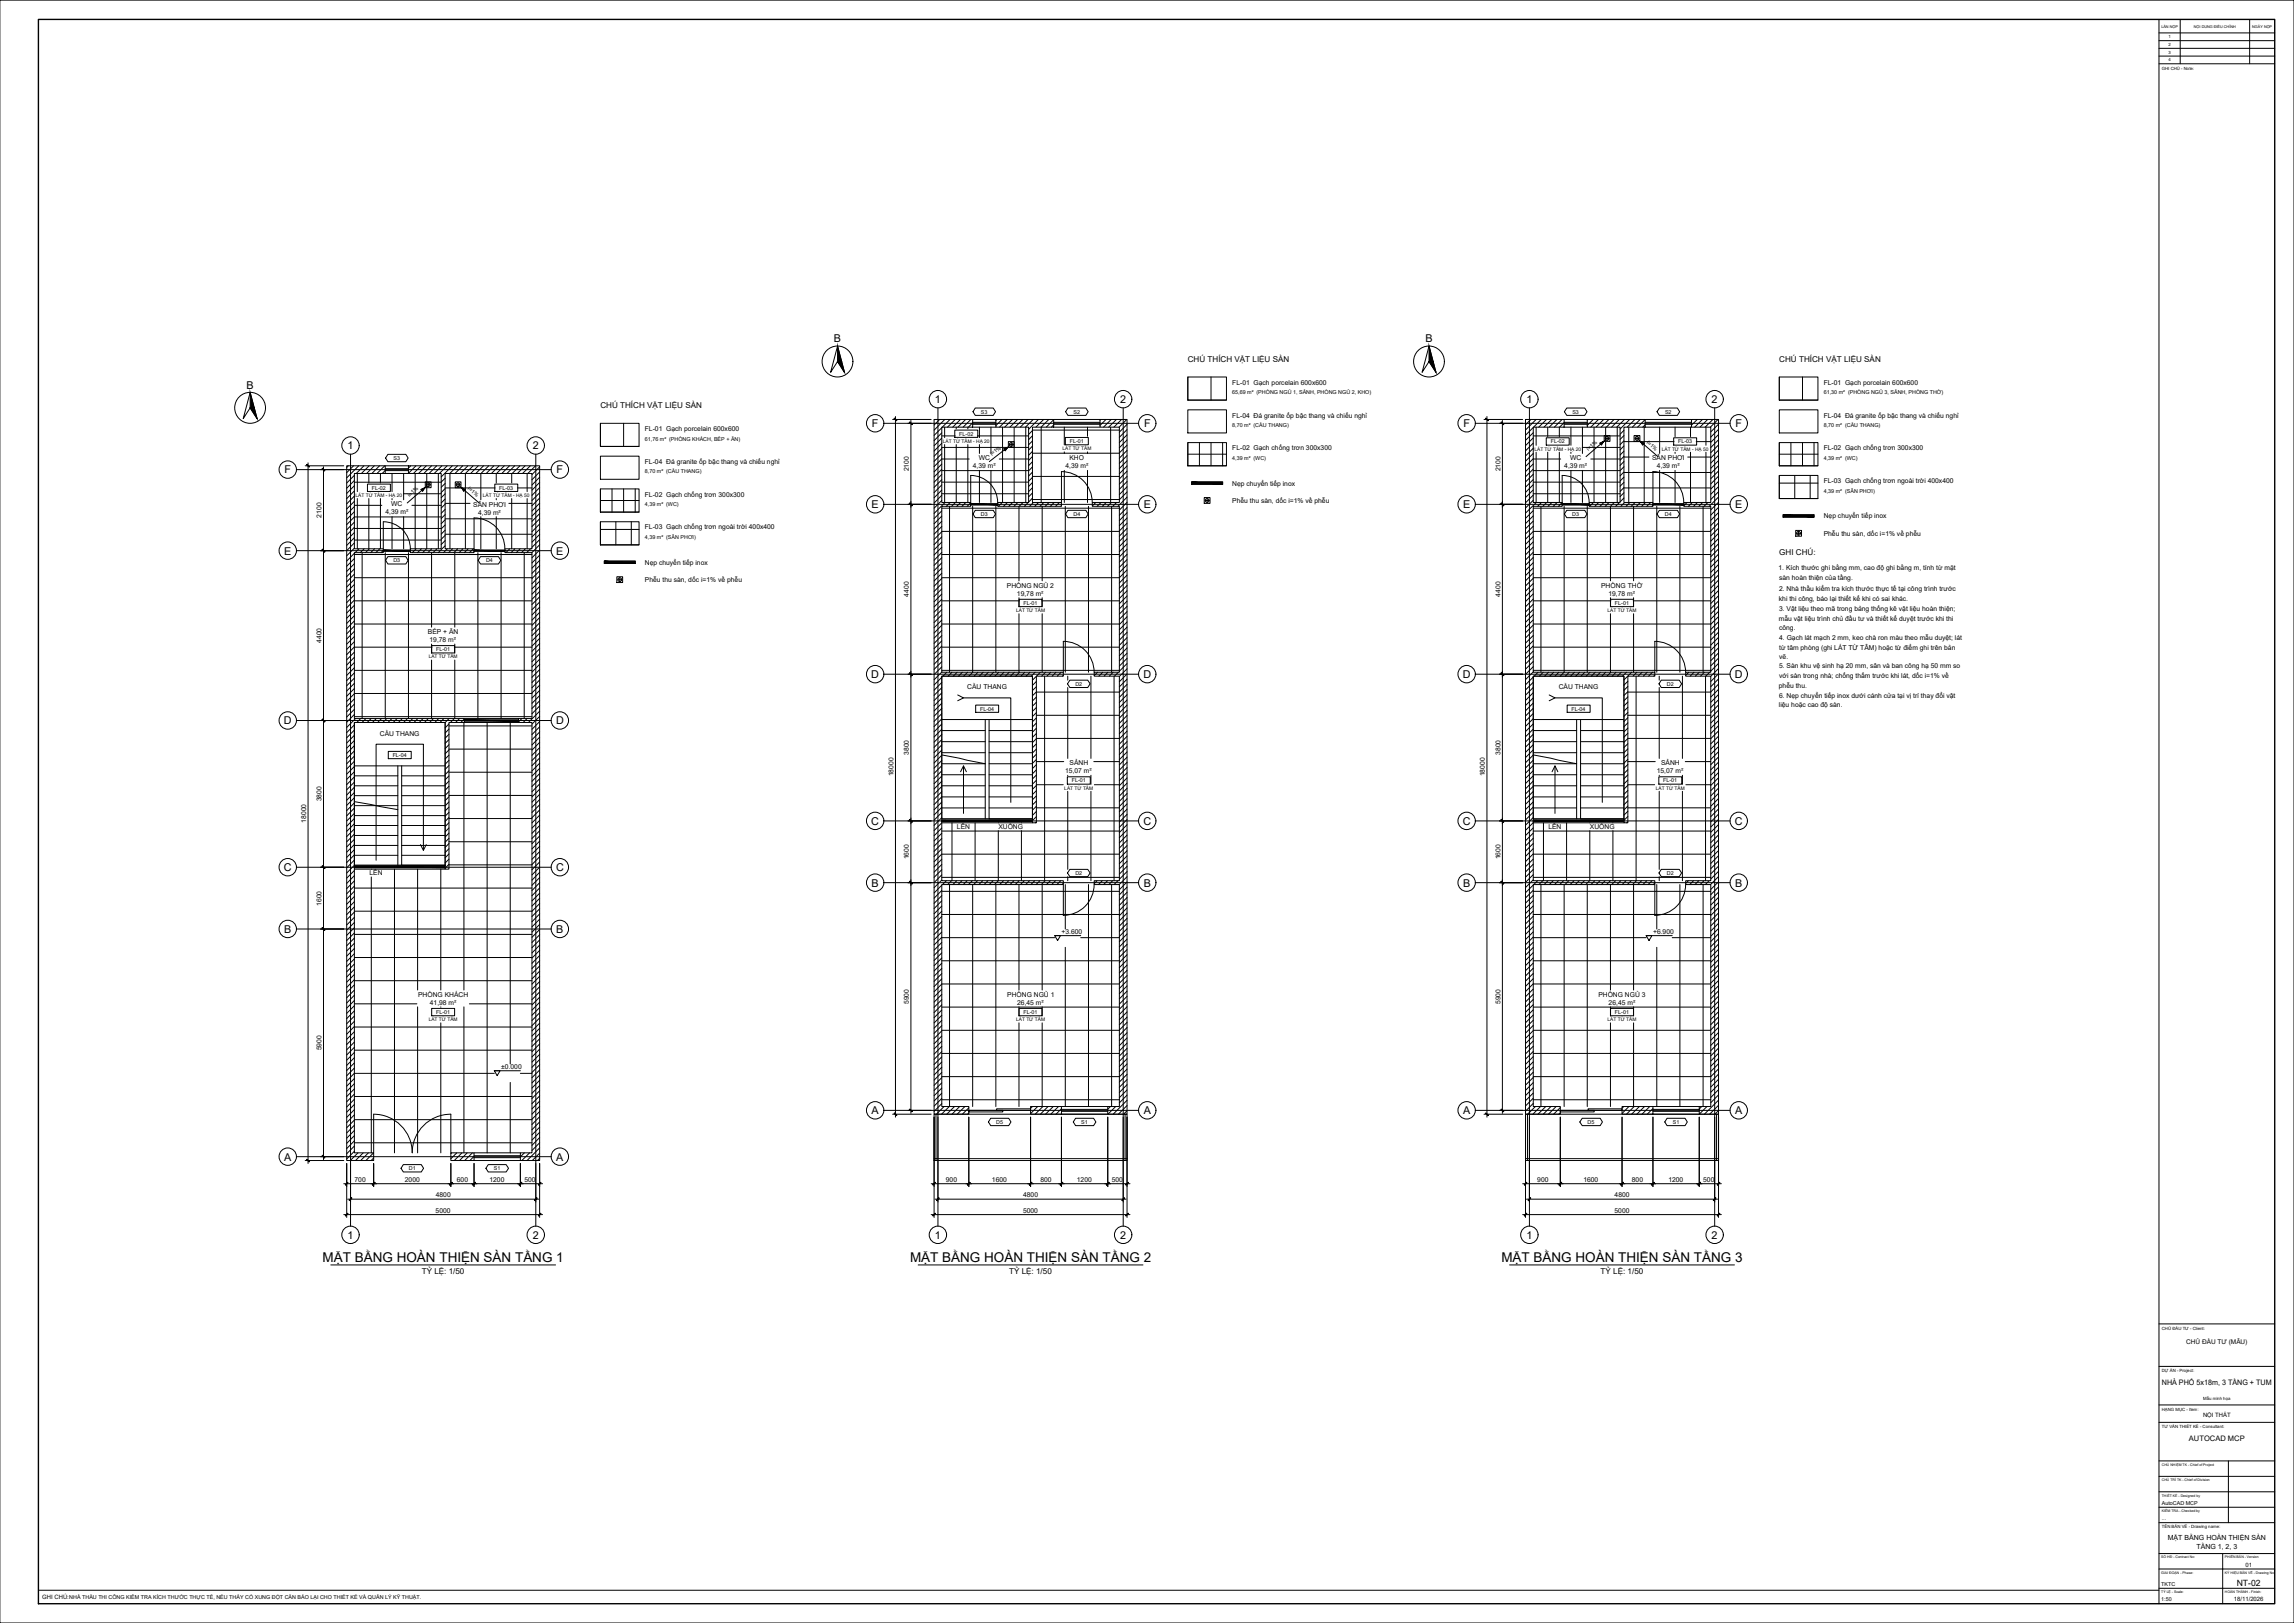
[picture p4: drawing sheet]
<svg xmlns="http://www.w3.org/2000/svg" width="1189mm" height="841mm" viewBox="0 0 1189 841" stroke-linecap="round" stroke-linejoin="round" font-family="sans-serif">
<defs><g id="words">
<g font-size="7">
<text x="167" y="654">MẶT BẰNG HOÀN THIỆN SÀN TẦNG 1</text>
<text x="472" y="654">MẶT BẰNG HOÀN THIỆN SÀN TẦNG 2</text>
<text x="778" y="654">MẶT BẰNG HOÀN THIỆN SÀN TẦNG 3</text>
</g>
<g font-size="5.6">
<text x="432" y="177">B</text>
<text x="739" y="177">B</text>
<text x="128" y="201">B</text>
<text x="485" y="209">1</text>
<text x="581" y="209">2</text>
<text x="791" y="209">1</text>
<text x="887" y="209">2</text>
<text x="452" y="221">F</text>
<text x="593" y="221">F</text>
<text x="758" y="221">F</text>
<text x="899" y="221">F</text>
<text x="180" y="233">1</text>
<text x="276" y="233">2</text>
<text x="147" y="245">F</text>
<text x="288" y="245">F</text>
<text x="452" y="263">E</text>
<text x="593" y="263">E</text>
<text x="758" y="263">E</text>
<text x="899" y="263">E</text>
<text x="147" y="287">E</text>
<text x="288" y="287">E</text>
<text x="452" y="351">D</text>
<text x="593" y="351">D</text>
<text x="758" y="351">D</text>
<text x="899" y="351">D</text>
<text x="147" y="375">D</text>
<text x="288" y="375">D</text>
<text x="452" y="427">C</text>
<text x="593" y="427">C</text>
<text x="758" y="427">C</text>
<text x="899" y="427">C</text>
<text x="147" y="451">C</text>
<text x="288" y="451">C</text>
<text x="452" y="459">B</text>
<text x="593" y="459">B</text>
<text x="758" y="459">B</text>
<text x="899" y="459">B</text>
<text x="147" y="483">B</text>
<text x="288" y="483">B</text>
<text x="452" y="577">A</text>
<text x="593" y="577">A</text>
<text x="758" y="577">A</text>
<text x="899" y="577">A</text>
<text x="147" y="601">A</text>
<text x="288" y="601">A</text>
<text x="180" y="642">1</text>
<text x="276" y="642">2</text>
<text x="485" y="642">1</text>
<text x="581" y="642">2</text>
<text x="791" y="642">1</text>
<text x="887" y="642">2</text>
</g>
<text font-size="4.5" x="1159" y="822">NT-02</text>
<g font-size="4.2">
<text x="616" y="187">CHÚ THÍCH VẬT LIỆU SÀN</text>
<text x="922" y="187">CHÚ THÍCH VẬT LIỆU SÀN</text>
<text x="311" y="211">CHÚ THÍCH VẬT LIỆU SÀN</text>
<text x="922" y="287">GHI CHÚ:</text>
<text x="219" y="660">TỶ LỆ: 1/50</text>
<text x="523" y="660">TỶ LỆ: 1/50</text>
<text x="830" y="660">TỶ LỆ: 1/50</text>
</g>
<g font-size="3.9">
<text x="1120" y="718">NHÀ PHỐ 5x18m, 3 TẦNG + TUM</text>
<text x="1134" y="747">AUTOCAD MCP</text>
</g>
<g font-size="3.6">
<text x="1123" y="798">MẶT BẰNG HOÀN THIỆN SÀN</text>
<text x="1138" y="802">TẦNG 1, 2, 3</text>
</g>
<g font-size="3.5">
<text x="639" y="199">FL-01 Gạch porcelain 600x600</text>
<text x="945" y="199">FL-01 Gạch porcelain 600x600</text>
<text x="639" y="216">FL-04 Đá granite ốp bậc thang và chiếu nghỉ</text>
<text x="945" y="216">FL-04 Đá granite ốp bậc thang và chiếu nghỉ</text>
<text x="334" y="223">FL-01 Gạch porcelain 600x600</text>
<text x="639" y="233">FL-02 Gạch chống trơn 300x300</text>
<text x="945" y="233">FL-02 Gạch chống trơn 300x300</text>
<text x="507" y="238">WC</text>
<text x="554" y="238">KHO</text>
<text x="814" y="238">WC</text>
<text x="856" y="239">SÂN PHƠI</text>
<text x="334" y="240">FL-04 Đá granite ốp bậc thang và chiếu nghỉ</text>
<text x="471" y="244" transform="rotate(-90 471 244)">2100</text>
<text x="504" y="242">4,39 m²</text>
<text x="552" y="242">4,39 m²</text>
<text x="778" y="244" transform="rotate(-90 778 244)">2100</text>
<text x="811" y="242">4,39 m²</text>
<text x="859" y="243">4,39 m²</text>
<text x="639" y="252">Nẹp chuyển tiếp inox</text>
<text x="945" y="250">FL-03 Gạch chống trơn ngoài trời 400x400</text>
<text x="334" y="257">FL-02 Gạch chống trơn 300x300</text>
<text x="203" y="262">WC</text>
<text x="245" y="263">SÂN PHƠI</text>
<text x="639" y="261">Phễu thu sàn, dốc i=1% về phễu</text>
<text x="167" y="268" transform="rotate(-90 167 268)">2100</text>
<text x="200" y="266">4,39 m²</text>
<text x="248" y="267">4,39 m²</text>
<text x="945" y="269">Nẹp chuyển tiếp inox</text>
<text x="334" y="274">FL-03 Gạch chống trơn ngoài trời 400x400</text>
<text x="945" y="278">Phễu thu sàn, dốc i=1% về phễu</text>
<text x="334" y="293">Nẹp chuyển tiếp inox</text>
<text x="922" y="295">1. Kích thước ghi bằng mm, cao độ ghi bằng m, tính từ mặt</text>
<text x="334" y="302">Phễu thu sàn, dốc i=1% về phễu</text>
<text x="522" y="305">PHÒNG NGỦ 2</text>
<text x="830" y="305">PHÒNG THỜ</text>
<text x="922" y="301">sàn hoàn thiện của tầng.</text>
<text x="471" y="309" transform="rotate(-90 471 309)">4400</text>
<text x="527" y="309">19,78 m²</text>
<text x="778" y="309" transform="rotate(-90 778 309)">4400</text>
<text x="834" y="309">19,78 m²</text>
<text x="922" y="311">khi thi công, báo lại thiết kế khi có sai khác.</text>
<text x="922" y="306">2. Nhà thầu kiểm tra kích thước thực tế tại công trình trước</text>
<text x="922" y="317">3. Vật liệu theo mã trong bảng thống kê vật liệu hoàn thiện;</text>
<text x="922" y="322">mẫu vật liệu trình chủ đầu tư và thiết kế duyệt trước khi thi</text>
<text x="222" y="329">BẾP + ĂN</text>
<text x="922" y="326">công.</text>
<text x="167" y="333" transform="rotate(-90 167 333)">4400</text>
<text x="223" y="333">19,78 m²</text>
<text x="922" y="332">4. Gạch lát mạch 2 mm, keo chà ron màu theo mẫu duyệt; lát</text>
<text x="922" y="337">từ tâm phòng (ghi LÁT TỪ TÂM) hoặc từ điểm ghi trên bản</text>
<text x="922" y="341">vẽ.</text>
<text x="922" y="346">5. Sàn khu vệ sinh hạ 20 mm, sân và ban công hạ 50 mm so</text>
<text x="922" y="351">với sàn trong nhà; chống thấm trước khi lát, dốc i=1% về</text>
<text x="501" y="357">CẦU THANG</text>
<text x="808" y="357">CẦU THANG</text>
<text x="922" y="357">phễu thu.</text>
<text x="922" y="362">6. Nẹp chuyển tiếp inox dưới cánh cửa tại vị trí thay đổi vật</text>
<text x="922" y="366">liệu hoặc cao độ sàn.</text>
<text x="197" y="381">CẦU THANG</text>
<text x="471" y="391" transform="rotate(-90 471 391)">3800</text>
<text x="778" y="391" transform="rotate(-90 778 391)">3800</text>
<text x="552" y="401">15,07 m²</text>
<text x="554" y="397">SẢNH</text>
<text x="859" y="401">15,07 m²</text>
<text x="861" y="397">SẢNH</text>
<text x="463" y="402" transform="rotate(-90 463 402)">18000</text>
<text x="770" y="402" transform="rotate(-90 770 402)">18000</text>
<text x="167" y="415" transform="rotate(-90 167 415)">3800</text>
<text x="159" y="426" transform="rotate(-90 159 426)">18000</text>
<text x="496" y="430">LÊN</text>
<text x="517" y="430">XUỐNG</text>
<text x="802" y="430">LÊN</text>
<text x="824" y="430">XUỐNG</text>
<text x="471" y="445" transform="rotate(-90 471 445)">1600</text>
<text x="778" y="445" transform="rotate(-90 778 445)">1600</text>
<text x="192" y="454">LÊN</text>
<text x="167" y="469" transform="rotate(-90 167 469)">1600</text>
<text x="550" y="484">+3.600</text>
<text x="857" y="484">+6.900</text>
<text x="217" y="517">PHÒNG KHÁCH</text>
<text x="223" y="521">41,98 m²</text>
<text x="471" y="520" transform="rotate(-90 471 520)">5900</text>
<text x="522" y="517">PHÒNG NGỦ 1</text>
<text x="527" y="521">26,45 m²</text>
<text x="778" y="520" transform="rotate(-90 778 520)">5900</text>
<text x="828" y="517">PHÒNG NGỦ 3</text>
<text x="834" y="521">26,45 m²</text>
<text x="167" y="544" transform="rotate(-90 167 544)">5900</text>
<text x="260" y="554">±0.000</text>
<text x="184" y="612">700</text>
<text x="210" y="612">2000</text>
<text x="237" y="612">600</text>
<text x="254" y="612">1200</text>
<text x="272" y="612">500</text>
<text x="490" y="612">900</text>
<text x="514" y="612">1600</text>
<text x="539" y="612">800</text>
<text x="558" y="612">1200</text>
<text x="576" y="612">500</text>
<text x="797" y="612">900</text>
<text x="821" y="612">1600</text>
<text x="846" y="612">800</text>
<text x="865" y="612">1200</text>
<text x="883" y="612">500</text>
<text x="226" y="620">4800</text>
<text x="530" y="620">4800</text>
<text x="837" y="620">4800</text>
<text x="226" y="628">5000</text>
<text x="530" y="628">5000</text>
<text x="837" y="628">5000</text>
</g>
<text font-size="3.4" x="1133" y="697">CHỦ ĐẦU TƯ (MẪU)</text>
<g font-size="3.1">
<text x="1142" y="734">NỘI THẤT</text>
<text x="1164" y="812">01</text>
<text x="22" y="829">GHI CHÚ:NHÀ THẦU THI CÔNG KIỂM TRA KÍCH THƯỚC THỰC TẾ, NẾU THẤY CÓ XUNG ĐỘT CẦN BÁO LẠI CHO THIẾT KẾ VÀ QUẢN LÝ KỸ THUẬT.</text>
<text x="1158" y="830">18/11/2026</text>
</g>
<g font-size="2.8">
<text x="639" y="204">65,69 m² (PHÒNG NGỦ 1, SẢNH, PHÒNG NGỦ 2, KHO)</text>
<text x="945" y="204">61,30 m² (PHÒNG NGỦ 3, SẢNH, PHÒNG THỜ)</text>
<text x="508" y="214">S3</text>
<text x="556" y="214">S2</text>
<text x="815" y="214">S3</text>
<text x="863" y="214">S2</text>
<text x="639" y="221">8,70 m² (CẦU THANG)</text>
<text x="945" y="221">8,70 m² (CẦU THANG)</text>
<text x="497" y="226">FL-02</text>
<text x="334" y="228">61,76 m² (PHÒNG KHÁCH, BẾP + ĂN)</text>
<text x="554" y="230">FL-01</text>
<text x="804" y="230">FL-02</text>
<text x="823" y="234" transform="rotate(-41 823 234)">i=1%</text>
<text x="853" y="230" transform="rotate(41 853 230)">i=1%</text>
<text x="870" y="230">FL-03</text>
<text x="204" y="238">S3</text>
<text x="514" y="236" transform="rotate(-38 514 236)">i=1%</text>
<text x="639" y="238">4,39 m² (WC)</text>
<text x="945" y="238">4,39 m² (WC)</text>
<text x="334" y="245">8,70 m² (CẦU THANG)</text>
<text x="193" y="254">FL-02</text>
<text x="212" y="258" transform="rotate(-41 212 258)">i=1%</text>
<text x="242" y="254" transform="rotate(41 242 254)">i=1%</text>
<text x="259" y="254">FL-03</text>
<text x="945" y="255">4,39 m² (SÂN PHƠI)</text>
<text x="334" y="262">4,39 m² (WC)</text>
<text x="508" y="267">D3</text>
<text x="556" y="267">D4</text>
<text x="815" y="267">D3</text>
<text x="863" y="267">D4</text>
<text x="334" y="279">4,39 m² (SÂN PHƠI)</text>
<text x="204" y="291">D3</text>
<text x="252" y="291">D4</text>
<text x="530" y="313">FL-01</text>
<text x="837" y="313">FL-01</text>
<text x="226" y="337">FL-01</text>
<text x="557" y="355">D2</text>
<text x="864" y="355">D2</text>
<text x="508" y="368">FL-04</text>
<text x="814" y="368">FL-04</text>
<text x="204" y="392">FL-04</text>
<text x="555" y="405">FL-01</text>
<text x="862" y="405">FL-01</text>
<text x="557" y="453">D2</text>
<text x="864" y="453">D2</text>
<text x="226" y="525">FL-01</text>
<text x="530" y="525">FL-01</text>
<text x="837" y="525">FL-01</text>
<text x="516" y="582">D5</text>
<text x="560" y="582">S1</text>
<text x="823" y="582">D5</text>
<text x="867" y="582">S1</text>
<text x="212" y="606">D1</text>
<text x="256" y="606">S1</text>
<text x="1120" y="780">AutoCAD MCP</text>
<text x="1120" y="788">...</text>
<text x="1120" y="822">TKTC</text>
<text x="1120" y="830">1:50</text>
</g>
<g font-size="2.5">
<text x="489" y="229">LÁT TỪ TÂM - HẠ 20</text>
<text x="551" y="233">LÁT TỪ TÂM</text>
<text x="795" y="233">LÁT TỪ TÂM - HẠ 20</text>
<text x="861" y="233">LÁT TỪ TÂM - HẠ 50</text>
<text x="184" y="257">LÁT TỪ TÂM - HẠ 20</text>
<text x="250" y="257">LÁT TỪ TÂM - HẠ 50</text>
<text x="527" y="317">LÁT TỪ TÂM</text>
<text x="833" y="317">LÁT TỪ TÂM</text>
<text x="222" y="341">LÁT TỪ TÂM</text>
<text x="552" y="409">LÁT TỪ TÂM</text>
<text x="858" y="409">LÁT TỪ TÂM</text>
<text x="222" y="529">LÁT TỪ TÂM</text>
<text x="527" y="529">LÁT TỪ TÂM</text>
<text x="833" y="529">LÁT TỪ TÂM</text>
</g>
<g font-size="2.2">
<text x="1124" y="20">1</text>
<text x="1124" y="24">2</text>
<text x="1124" y="28">3</text>
<text x="1124" y="32">4</text>
<text x="1120" y="36">GHI CHÚ - Note:</text>
<text x="1120" y="689">CHỦ ĐẦU TƯ - Client:</text>
<text x="1120" y="711">DỰ ÁN - Project:</text>
<text x="1142" y="726">Mẫu minh họa</text>
<text x="1120" y="731">HẠNG MỤC - Item:</text>
<text x="1120" y="740">TƯ VẤN THIẾT KẾ - Consultant:</text>
<text x="1120" y="792">TÊN BẢN VẼ - Drawing name:</text>
</g>
<g font-size="2">
<text x="1120" y="14">LẦN NỘP</text>
<text x="1137" y="14">NỘI DUNG ĐIỀU CHỈNH</text>
<text x="1167" y="14">NGÀY NỘP</text>
</g>
<g font-size="1.8">
<text x="1120" y="760">CHỦ NHIỆM TK - Chief of Project</text>
<text x="1120" y="768">CHỦ TRÌ TK - Chief of Division</text>
<text x="1120" y="776">THIẾT KẾ - Designed by</text>
<text x="1120" y="784">KIỂM TRA - Checked by</text>
<text x="1120" y="807">SỐ HĐ - Contract No:</text>
<text x="1153" y="807">PHIÊN BẢN - Version</text>
<text x="1120" y="815">GIAI ĐOẠN - Phase:</text>
<text x="1153" y="815">KÝ HIỆU BẢN VẼ - Drawing No</text>
<text x="1120" y="825">TỶ LỆ - Scale:</text>
<text x="1153" y="825">HOÀN THÀNH - Finish:</text>
</g>
</g></defs>
<!-- layer: A-WALL -->
<path d="M484 217h20v4h-16v39h15v2h-15v86h63v2h-14v76h-2v-76h-47v106h63v2h-63v115h14v4h-18zM516 217h30v4h-11v39h15v2h-33v-2h16v-39h-17zM570 217h14v360h-10v-4h6v-115h-13v-2h13v-106h-13v-2h13v-86h-14v-2h14v-39h-10zM791 217h20v4h-16v39h15v2h-15v86h63v2h-14v76h-2v-76h-47v106h63v2h-63v115h14v4h-18zM823 217h30v4h-11v39h15v2h-33v-2h16v-39h-17zM877 217h14v360h-10v-4h6v-115h-13v-2h13v-106h-13v-2h13v-86h-14v-2h14v-39h-10zM180 241h20v4h-16v39h15v2h-15v86h57v2h-8v76h-2v-76h-47v223h10v4h-14zM212 241h68v360h-10v-4h6v-223h-7v-2h7v-86h-14v-2h14v-39h-45v39h15v2h-33v-2h16v-39h-17zM534 573h16v4h-16zM841 573h16v4h-16zM234 597h12v4h-12z" fill="none" stroke="#000" stroke-width=".52"/>
<!-- layer: A-WALL-PATT -->
<g fill="none" stroke="#000" stroke-width=".52">
<path d="M484 217v1M487 217l-3 3M490 217l-6 6M492 217l-4 4M495 217l-4 4M498 217l-4 4M500 217l-4 4M503 217l-4 4M504 219l-2 2M517 217l-1 1M519 217l-3 4M522 217l-4 4"/>
<path d="M525 217l-4 4M527 217l-4 4M530 217l-4 4M533 217l-4 4M535 217l-4 4M538 217l-5 5M541 217l-4 4M544 217l-4 4M546 217l-4 4M570 217v1M573 217l-3 3M576 217l-4 4"/>
<path d="M579 217l-4 4M581 217l-4 4M584 217l-4 4M584 220l-4 4M791 217h.1M793 217l-2 3M796 217l-5 6M799 217l-4 4M801 217l-4 4M804 217l-4 4M807 217l-4 4M810 217l-4 4"/>
<path d="M811 219l-3 2M823 217v1M826 217l-3 3M828 217l-4 4M831 217l-4 4M834 217l-4 4M836 217l-4 4M839 217l-4 4M842 217l-4 4M845 217l-5 5M847 217l-4 4M850 217l-4 4"/>
<path d="M853 217l-4 4M877 217v1M880 217l-3 3M882 217l-4 4M885 217l-4 4M888 217l-4 4M890 217l-4 4M891 220l-4 4M488 222l-4 4M488 224l-4 4M488 227l-4 4M488 230l-4 4"/>
<path d="M488 232l-4 4M488 235l-4 4M488 238l-4 4M535 223l-2 2M535 226l-2 2M535 229l-2 1M535 231l-2 2M535 234l-2 2M535 237l-2 2M535 239l-2 2M546 220l-1 1M584 223l-4 4"/>
<path d="M584 225l-4 4M584 228l-4 4M584 231l-4 4M584 233l-4 4M584 236l-4 4M584 239l-4 4M795 222l-4 4M795 224l-4 4M795 227l-4 4M795 230l-4 4M795 232l-4 4M795 235l-4 4"/>
<path d="M795 238l-4 4M842 223l-2 2M842 226l-2 2M842 228l-2 2M842 231l-2 2M842 234l-2 2M842 237l-2 1M842 239l-2 2M853 220l-2 1M891 222l-4 5M891 225l-4 4M891 228l-4 4"/>
<path d="M891 231l-4 4M891 233l-4 4M891 236l-4 4M891 239l-4 4M181 241l-1 1M183 241l-3 4M184 246l-4 4M184 249l-4 4M184 252l-4 4M184 254l-4 4M184 257l-4 4M184 260l-4 4"/>
<path d="M186 241l-6 7M189 241l-4 4M191 241l-4 4M194 241l-4 4M197 241l-4 4M199 241l-4 4M200 244l-2 1M213 241l-1 2M216 241l-4 4M218 241l-4 4M221 241l-4 4M224 241l-4 4"/>
<path d="M226 241l-4 4M229 241l-4 4M231 248l-2 2M231 251l-2 2M231 253l-2 2M231 256l-2 2M231 259l-2 2M232 241l-4 4M234 241l-5 6M237 241l-4 4M240 241l-4 4M242 241l-3 4"/>
<path d="M245 241l-4 4M248 241l-4 4M251 241l-4 4M253 241l-4 4M256 241l-4 4M259 241l-4 4M261 241l-4 4M264 241l-4 4M267 241l-4 4M269 241l-4 4M272 241l-4 4M275 241l-4 4"/>
<path d="M278 241l-4 4M280 242l-4 4M280 245l-4 4M280 247l-4 4M280 250l-4 4M280 253l-4 4M280 255l-4 4M280 258l-4 4M488 240l-4 5M488 243l-4 4M488 246l-4 4M488 249l-4 4"/>
<path d="M488 251l-4 4M488 254l-4 4M488 257l-4 4M488 259l-4 4M535 242l-2 2M535 245l-2 2M535 247l-2 2M535 250l-2 2M535 253l-2 2M535 255l-2 2M535 258l-2 2M584 241l-4 4"/>
<path d="M584 244l-4 4M584 247l-4 4M584 250l-4 4M584 252l-4 4M584 255l-4 4M584 258l-5 4M795 240l-4 4M795 243l-4 4M795 246l-4 4M795 248l-4 4M795 251l-4 4M795 254l-4 4"/>
<path d="M795 257l-4 4M795 259l-4 4M842 242l-2 2M842 245l-2 2M842 247l-2 2M842 250l-2 2M842 253l-2 2M842 255l-2 2M842 258l-2 2M891 241l-4 4M891 244l-4 4M891 247l-4 4"/>
<path d="M891 249l-4 4M891 252l-4 4M891 255l-4 4M891 258l-5 4M184 262l-4 4M184 265l-4 4M184 268l-4 4M184 271l-4 4M184 273l-4 4M184 276l-4 4M184 279l-4 4M231 261l-2 2"/>
<path d="M231 264l-2 2M231 267l-2 2M231 269l-2 2M231 272l-2 2M231 275l-2 2M231 277l-2 2M280 261l-4 4M280 263l-4 4M280 266l-4 4M280 269l-4 4M280 272l-4 4M280 274l-4 4"/>
<path d="M280 277l-4 4M280 280l-4 4M488 265l-4 4M488 267l-4 4M488 270l-4 4M488 273l-4 4M488 276l-4 4M488 278l-4 4M490 260l-6 6M492 260l-2 2M495 260l-2 2M498 260l-2 2"/>
<path d="M501 260l-2 2M503 261l-2 1M519 260l-2 2M522 260l-2 2M525 260l-2 2M527 260l-2 2M530 260l-2 2M533 260l-2 2M536 260l-2 2M538 260l-2 2M541 260l-2 2M544 260l-2 2"/>
<path d="M546 260l-2 2M549 260l-2 2M550 262h.1M568 260l-2 2M571 260l-2 2M573 260l-2 2M576 260l-2 2M579 260l-2 2M584 260l-4 4M584 263l-4 4M584 266l-4 4M584 268l-4 4"/>
<path d="M584 271l-4 4M584 274l-4 4M584 277l-4 3M584 279l-4 4M795 265l-4 4M795 267l-4 4M795 270l-4 4M795 273l-4 4M795 275l-4 4M795 278l-4 4M796 260l-5 6M799 260l-2 2"/>
<path d="M802 260l-2 2M804 260l-2 2M807 260l-2 2M810 260l-2 2M826 260l-2 2M829 260l-2 2M831 260l-2 2M834 260l-2 2M837 260l-2 2M839 260l-2 2M842 260l-2 2M845 260l-2 2"/>
<path d="M847 260l-2 2M850 260l-2 2M853 260l-2 2M855 260l-2 2M857 262h-1M874 260l-1 2M877 260l-2 2M880 260l-2 2M882 260l-2 2M885 260l-2 2M891 260l-4 4M891 263l-4 4"/>
<path d="M891 266l-4 4M891 268l-4 4M891 271l-4 4M891 274l-4 4M891 276l-4 4M891 279l-4 4M184 281l-4 4M184 284l-4 4M184 287l-4 4M184 289l-4 4M184 292l-4 4M184 295l-4 4"/>
<path d="M184 298l-4 3M186 284l-2 2M189 284l-2 2M191 284l-2 2M194 284l-2 2M197 284l-2 2M199 285l-2 1M213 284v1M216 284l-2 2M218 284l-2 2M221 284l-2 2M224 284l-2 2"/>
<path d="M226 284l-2 2M231 280l-2 2M231 283l-4 3M232 284l-2 2M235 284l-2 2M237 284l-2 2M240 284l-2 2M243 284l-2 2M245 284l-2 2M264 284l-2 2M267 284l-2 2M270 284l-2 2"/>
<path d="M272 284l-2 2M275 284l-2 2M280 282l-4 4M280 285l-4 4M280 288l-4 4M280 290l-4 4M280 293l-4 4M280 296l-4 4M280 298l-4 4M488 281l-4 4M488 284l-4 4M488 286l-4 4"/>
<path d="M488 289l-4 4M488 292l-4 4M488 294l-4 4M488 297l-4 4M488 300l-4 4M584 282l-4 4M584 285l-4 4M584 287l-4 4M584 290l-4 4M584 293l-4 4M584 295l-4 4M584 298l-4 4"/>
<path d="M795 281l-4 4M795 283l-4 5M795 286l-4 4M795 289l-4 4M795 292l-4 4M795 294l-4 4M795 297l-4 4M795 300l-4 4M891 282l-4 4M891 284l-4 4M891 287l-4 4M891 290l-4 4"/>
<path d="M891 293l-4 4M891 295l-4 4M891 298l-4 4M184 300l-4 4M184 303l-4 4M184 306l-4 4M184 308l-4 4M184 311l-4 4M184 314l-4 4M184 316l-4 4M184 319l-4 4M280 301l-4 4"/>
<path d="M280 304l-4 4M280 307l-4 4M280 309l-4 4M280 312l-4 4M280 315l-4 4M280 317l-4 4M488 302l-4 4M488 305l-4 4M488 308l-4 4M488 311l-4 4M488 313l-4 4M488 316l-4 4"/>
<path d="M488 319l-4 4M584 301l-4 4M584 303l-4 4M584 306l-4 4M584 309l-4 4M584 312l-4 4M584 314l-4 4M584 317l-4 4M584 320l-4 4M795 302l-4 4M795 305l-4 4M795 308l-4 4"/>
<path d="M795 310l-4 4M795 313l-4 4M795 316l-4 4M795 319l-4 4M891 301l-4 4M891 303l-4 4M891 306l-4 4M891 309l-4 4M891 311l-4 4M891 314l-4 4M891 317l-4 4M891 320l-4 3"/>
<path d="M184 322l-4 4M184 324l-4 4M184 327l-4 4M184 330l-4 4M184 333l-4 4M184 335l-4 4M184 338l-4 4M280 320l-4 4M280 323l-4 4M280 325l-4 4M280 328l-4 4M280 331l-4 4"/>
<path d="M280 334l-4 4M280 336l-4 4M280 339l-4 4M488 321l-4 4M488 324l-4 4M488 327l-4 4M488 329l-4 4M488 332l-4 4M488 335l-4 4M488 337l-4 4M584 322l-4 4M584 325l-4 4"/>
<path d="M584 328l-4 4M584 330l-4 4M584 333l-4 4M584 336l-4 4M584 338l-4 4M795 329l-4 4M795 321l-4 4M795 324l-4 4M795 327l-4 4M795 332l-4 4M795 335l-4 4M795 337l-4 4"/>
<path d="M891 322l-4 4M891 325l-4 4M891 328l-4 4M891 330l-4 4M891 333l-4 4M891 336l-4 4M891 338l-4 4M184 341l-4 4M184 343l-4 4M184 346l-4 4M184 349l-4 4M184 351l-4 4"/>
<path d="M184 354l-4 4M184 357l-4 4M184 359l-4 4M280 342l-4 4M280 344l-4 4M280 347l-4 4M280 350l-4 4M280 352l-4 4M280 355l-4 4M280 358l-4 4M488 340l-4 4M488 343l-4 4"/>
<path d="M488 346l-4 4M488 348l-4 4M488 351l-4 4M488 354l-4 4M488 356l-4 4M488 359l-4 4M491 348l-2 2M493 348l-2 2M496 348l-2 2M499 348l-2 2M501 348l-2 2M504 348l-2 2"/>
<path d="M507 348l-2 2M510 348l-2 2M512 348l-2 2M515 348l-2 2M518 348l-2 2M520 348l-2 2M523 348l-2 2M526 348l-2 2M528 348l-2 2M531 348l-2 2M534 348l-2 2M536 348l-2 2"/>
<path d="M537 350l-2 2M537 353l-2 2M537 356l-2 2M537 359l-2 2M539 348l-2 2M542 348l-2 2M545 348l-2 2M547 348l-2 2M550 348l-2 2M551 350h.1M569 348l-2 2M572 348l-3 2"/>
<path d="M574 348l-2 2M577 348l-2 2M580 348l-2 2M584 341l-4 4M584 344l-4 4M584 347l-4 4M584 349l-4 4M584 352l-4 4M584 355l-4 4M584 357l-4 4M795 340l-4 4M795 343l-4 4"/>
<path d="M795 345l-4 4M795 348l-4 4M795 351l-4 4M795 354l-4 4M795 356l-4 4M795 359l-4 4M797 348l-2 2M800 348l-2 2M802 348l-2 2M805 348l-2 2M808 348l-2 2M811 348l-2 2"/>
<path d="M813 348l-2 2M816 348l-2 2M819 348l-2 2M821 348l-2 2M824 348l-2 2M827 348l-2 2M829 348l-2 2M832 348l-2 2M835 348l-2 2M837 348l-1 2M840 348l-2 2M843 348l-2 2"/>
<path d="M844 353l-2 2M844 356l-2 2M844 358l-2 2M846 348l-4 4M848 348l-2 2M851 348l-2 2M854 348l-2 2M856 348l-2 2M858 350h-1M875 348l-1 2M878 348l-2 2M881 348l-2 2"/>
<path d="M883 348l-2 2M886 348l-2 2M891 341l-4 4M891 344l-4 4M891 346l-4 4M891 349l-4 4M891 352l-4 4M891 355l-4 4M891 357l-4 4M891 360l-4 4M184 362l-4 4M184 365l-4 4"/>
<path d="M184 368l-4 4M184 370l-4 4M184 376l-4 4M184 378l-4 4M184 372l-4 5M187 372l-2 2M190 372l-2 2M192 372l-2 2M195 372l-2 2M198 372l-2 2M200 372l-2 2M203 372l-2 2"/>
<path d="M206 372l-2 2M209 372l-3 2M211 372l-2 2M214 372l-2 2M217 372l-2 2M219 372l-2 2M222 372l-2 2M225 372l-2 2M227 372l-2 2M230 372l-2 2M233 375l-2 2M233 378l-2 2"/>
<path d="M233 372l-2 2M235 372l-2 2M238 372l-2 2M241 373l-2 1M270 372l-1 2M273 372l-2 2M280 360l-4 4M280 363l-4 4M280 366l-4 4M280 369l-6 5M280 371l-4 4M280 374l-4 4"/>
<path d="M280 377l-4 4M280 379l-4 4M488 362l-4 4M488 364l-4 4M488 367l-4 4M488 370l-4 4M488 373l-4 3M488 375l-4 4M488 378l-4 4M537 361l-2 2M537 364l-2 2M537 367l-2 2"/>
<path d="M537 369l-2 2M537 372l-2 2M537 375l-2 2M537 377l-2 2M584 360l-4 4M584 363l-4 4M584 365l-4 4M584 368l-4 4M584 371l-4 4M584 373l-4 5M584 376l-4 4M584 379l-4 4"/>
<path d="M795 362l-4 4M795 364l-4 4M795 367l-4 4M795 370l-4 4M795 372l-4 4M795 375l-4 4M795 378l-4 4M844 361l-2 2M844 364l-2 2M844 367l-2 1M844 369l-2 2M844 372l-2 2"/>
<path d="M844 375l-2 2M844 377l-2 2M844 380l-2 2M891 363l-4 4M891 365l-4 4M891 368l-4 4M891 371l-4 4M891 373l-4 4M891 376l-4 4M891 379l-4 4M184 381l-4 4M184 384l-4 4"/>
<path d="M184 386l-4 4M184 389l-4 4M184 392l-4 4M184 394l-4 5M184 397l-4 4M184 400l-4 4M233 381l-2 2M233 383l-2 2M233 386l-2 2M233 389l-2 2M233 391l-2 2M233 394l-2 2"/>
<path d="M233 397l-2 2M233 399l-2 2M280 382l-4 4M280 385l-4 4M280 387l-4 4M280 390l-4 4M280 393l-4 4M280 396l-4 3M280 398l-4 4M488 381l-4 4M488 383l-4 4M488 386l-4 4"/>
<path d="M488 389l-4 4M488 391l-4 4M488 394l-4 4M488 397l-4 4M488 399l-4 4M537 380l-2 2M537 383l-2 2M537 385l-2 2M537 388l-2 2M537 391l-2 2M537 394l-2 2M537 396l-2 2"/>
<path d="M537 399l-2 2M584 382l-4 4M584 384l-4 4M584 387l-4 4M584 390l-4 4M584 392l-4 4M584 395l-4 4M584 398l-4 4M795 380l-4 4M795 383l-4 4M795 386l-4 4M795 389l-4 4"/>
<path d="M795 391l-4 4M795 394l-4 4M795 397l-4 4M795 399l-4 4M844 383l-2 2M844 385l-2 2M844 388l-2 2M844 391l-2 2M844 393l-2 2M844 396l-2 2M844 399l-2 2M891 381l-4 4"/>
<path d="M891 384l-4 4M891 387l-4 4M891 390l-4 4M891 392l-4 4M891 395l-4 4M891 398l-4 4M184 403l-4 4M184 405l-4 4M184 408l-4 4M184 411l-4 4M184 413l-4 4M184 416l-4 4"/>
<path d="M184 419l-4 4M233 402l-2 2M233 405l-2 2M233 407l-2 2M233 410l-2 2M233 413l-2 2M233 416l-2 2M233 418l-2 2M280 401l-4 4M280 404l-4 4M280 406l-4 4M280 409l-4 4"/>
<path d="M280 412l-4 4M280 414l-4 4M280 417l-4 4M280 420l-4 4M488 402l-4 4M488 405l-4 4M488 408l-4 4M488 410l-4 4M488 413l-4 4M488 416l-4 4M488 418l-4 4M537 402l-2 2"/>
<path d="M537 404l-2 2M537 407l-2 2M537 410l-2 2M537 412l-2 2M537 415l-2 2M537 418l-2 2M584 400l-4 4M584 403l-4 4M584 406l-4 4M584 409l-4 4M584 411l-4 4M584 414l-4 4"/>
<path d="M584 417l-4 4M584 419l-4 4M795 402l-4 4M795 405l-4 4M795 407l-4 4M795 410l-4 4M795 413l-4 4M795 416l-4 4M795 418l-4 4M844 402l-2 2M844 404l-2 2M844 407l-2 2"/>
<path d="M844 410l-2 2M844 412l-2 2M844 415l-2 2M844 418l-2 2M891 400l-4 4M891 403l-4 4M891 406l-4 4M891 408l-4 4M891 411l-4 4M891 414l-4 4M891 417l-4 3M891 419l-4 4"/>
<path d="M184 421l-4 4M184 424l-4 4M184 427l-4 4M184 430l-4 4M184 432l-4 4M184 435l-4 4M184 438l-4 4M233 421l-2 2M233 424l-2 2M233 426l-2 2M233 429l-2 2M233 432l-2 2"/>
<path d="M233 434l-2 2M233 437l-2 2M233 440l-2 2M280 422l-4 4M280 425l-4 4M280 428l-4 4M280 431l-4 3M280 433l-4 4M280 436l-4 4M280 439l-4 4M488 421l-4 4M488 424l-4 4"/>
<path d="M488 426l-4 4M488 429l-4 4M488 432l-4 4M488 434l-4 4M488 437l-4 4M488 440l-4 4M537 420l-2 3M537 423l-2 2M537 426h.1M584 422l-4 4M584 425l-4 4M584 427l-4 4"/>
<path d="M584 430l-4 4M584 433l-4 4M584 435l-4 4M584 438l-4 4M795 421l-4 4M795 424l-4 4M795 426l-4 4M795 429l-4 4M795 432l-4 4M795 434l-4 4M795 437l-4 4M795 440l-4 4"/>
<path d="M844 420l-2 2M844 423l-2 2M844 426h-1M891 422l-4 4M891 425l-4 4M891 427l-4 4M891 430l-4 4M891 433l-4 4M891 435l-4 4M891 438l-4 4M184 440l-4 4M184 443l-4 4"/>
<path d="M184 446l-4 4M184 448l-4 4M184 451l-4 4M184 454l-4 4M184 456l-4 4M184 459l-4 4M233 442l-2 2M233 445l-2 2M233 448l-2 2M280 441l-4 4M280 444l-4 4M280 447l-4 4"/>
<path d="M280 449l-4 4M280 452l-4 4M280 455l-4 4M280 457l-4 4M488 443l-4 4M488 445l-4 4M488 448l-4 4M488 451l-4 4M488 453l-4 4M488 456l-4 4M488 459l-4 4M490 456l-2 2"/>
<path d="M493 456l-2 2M496 456l-2 2M499 456l-3 2M501 456l-2 2M504 456l-2 2M507 456l-2 2M509 456l-2 2M512 456l-2 2M515 456l-2 2M517 456l-2 2M520 456l-2 2M523 456l-2 2"/>
<path d="M525 456l-2 2M528 456l-2 2M531 456l-2 2M534 456l-2 2M536 456l-2 2M539 456l-2 2M542 456l-2 2M544 456l-2 2M547 456l-2 2M550 456l-2 2M551 458h-1M569 456l-2 2"/>
<path d="M571 456l-2 2M574 456l-2 2M577 456l-2 2M579 456l-2 2M584 441l-4 4M584 444l-4 4M584 446l-4 4M584 449l-4 4M584 452l-4 4M584 454l-4 4M584 457l-4 4M584 460l-4 4"/>
<path d="M795 442l-4 4M795 445l-4 4M795 448l-4 4M795 451l-4 4M795 453l-4 4M795 456l-4 4M795 459l-4 4M797 456l-2 2M800 456l-2 2M802 456l-2 2M805 456l-2 2M808 456l-2 2"/>
<path d="M810 456l-2 2M813 456l-2 2M816 456l-2 2M818 456l-2 2M821 456l-2 2M824 456l-2 2M826 456l-2 2M829 456l-2 2M832 456l-2 2M835 456l-2 2M837 456l-2 2M840 456l-2 2"/>
<path d="M843 456l-2 2M845 456l-2 2M848 456l-2 2M851 456l-2 2M853 456l-2 2M856 456l-2 2M858 458h-1M875 456l-1 2M878 456l-2 2M880 456l-2 2M883 456l-2 2M886 456l-2 2"/>
<path d="M891 441l-4 4M891 443l-4 4M891 446l-4 4M891 449l-4 4M891 452l-4 4M891 454l-5 4M891 457l-4 4M891 460l-4 4M184 462l-4 4M184 465l-4 4M184 467l-4 4M184 470l-4 4"/>
<path d="M184 473l-4 4M184 475l-4 4M184 478l-4 4M280 460l-4 4M280 463l-4 4M280 466l-4 4M280 468l-4 4M280 471l-4 4M280 474l-4 4M280 476l-4 4M280 479l-4 4M488 461l-4 4"/>
<path d="M488 464l-4 4M488 467l-4 4M488 470l-4 4M488 472l-4 4M488 475l-4 4M488 478l-4 4M584 462l-4 4M584 465l-4 4M584 468l-4 4M584 470l-4 5M584 473l-4 4M584 476l-4 4"/>
<path d="M584 479l-4 4M795 461l-4 4M795 464l-4 4M795 467l-4 4M795 469l-4 4M795 472l-4 4M795 475l-4 4M795 477l-4 4M891 462l-4 4M891 465l-4 4M891 468l-4 4M891 470l-4 4"/>
<path d="M891 473l-4 4M891 476l-4 4M891 478l-4 4M184 481l-4 4M184 483l-4 4M184 486l-4 4M184 489l-4 4M184 491l-4 4M184 494l-4 4M184 497l-4 4M184 500l-4 4M280 482l-4 4"/>
<path d="M280 484l-4 4M280 487l-4 4M280 490l-4 4M280 492l-4 4M280 495l-4 4M280 498l-4 4M488 480l-4 4M488 483l-4 4M488 486l-4 4M488 488l-4 4M488 491l-4 4M488 494l-4 4"/>
<path d="M488 496l-4 4M488 499l-4 4M584 481l-4 4M584 484l-4 4M584 487l-4 4M584 489l-4 4M584 492l-4 4M584 495l-4 4M584 497l-4 4M795 480l-4 4M795 483l-4 4M795 486l-4 4"/>
<path d="M795 488l-4 4M795 491l-4 4M795 494l-4 4M795 496l-4 4M795 499l-4 4M891 481l-4 4M891 484l-4 4M891 487l-4 4M891 489l-4 4M891 492l-4 4M891 495l-4 4M891 497l-4 4"/>
<path d="M184 502l-4 4M184 505l-4 4M184 508l-4 4M184 510l-4 4M184 513l-4 4M184 516l-4 4M184 518l-4 4M280 501l-4 4M280 503l-4 4M280 506l-4 4M280 509l-4 4M280 511l-4 4"/>
<path d="M280 514l-4 4M280 517l-4 4M280 519l-4 4M488 502l-4 4M488 505l-4 4M488 507l-4 4M488 510l-4 4M488 513l-4 4M488 515l-4 4M488 518l-4 4M584 500l-4 4M584 503l-4 4"/>
<path d="M584 506l-4 4M584 508l-4 4M584 511l-4 4M584 514l-4 4M584 516l-4 4M584 519l-4 4M795 502l-4 4M795 504l-4 4M795 507l-4 4M795 510l-4 4M795 513l-4 3M795 515l-4 4"/>
<path d="M795 518l-4 4M891 500l-4 4M891 503l-4 4M891 505l-4 4M891 508l-4 4M891 511l-4 4M891 513l-4 5M891 516l-4 4M891 519l-4 4M184 521l-4 4M184 524l-4 4M184 527l-4 4"/>
<path d="M184 529l-4 4M184 532l-4 4M184 535l-4 4M184 537l-4 4M184 540l-4 4M280 522l-4 4M280 525l-4 4M280 528l-4 4M280 530l-4 4M280 533l-4 4M280 536l-4 4M280 538l-4 4"/>
<path d="M488 521l-4 4M488 523l-4 4M488 526l-4 4M488 529l-4 4M488 531l-4 4M488 534l-4 4M488 537l-4 4M488 540l-4 4M584 522l-4 4M584 524l-4 4M584 527l-4 4M584 530l-4 4"/>
<path d="M584 532l-4 4M584 535l-4 4M584 538l-4 4M795 521l-4 4M795 523l-4 4M795 526l-4 4M795 529l-4 4M795 531l-4 4M795 534l-4 4M795 537l-4 4M795 539l-4 4M891 522l-4 4"/>
<path d="M891 524l-4 4M891 527l-4 4M891 530l-4 4M891 532l-4 4M891 535l-4 4M891 538l-4 4M184 543l-4 4M184 545l-4 4M184 548l-4 4M184 551l-4 4M184 553l-4 4M184 556l-4 4"/>
<path d="M184 559l-4 4M280 541l-4 4M280 544l-4 4M280 546l-4 4M280 549l-4 4M280 552l-4 4M280 554l-4 4M280 557l-4 4M280 560l-4 4M488 542l-4 4M488 545l-4 4M488 548l-4 4"/>
<path d="M488 550l-4 4M488 553l-4 4M488 556l-4 4M488 558l-4 4M584 541l-4 4M584 543l-4 4M584 546l-4 4M584 549l-4 4M584 551l-4 4M584 554l-4 4M584 557l-4 4M584 559l-4 4"/>
<path d="M795 542l-4 4M795 545l-4 4M795 548l-4 4M795 550l-4 4M795 553l-4 4M795 556l-4 4M795 558l-4 4M891 540l-4 4M891 543l-4 4M891 546l-4 4M891 549l-4 4M891 551l-4 4"/>
<path d="M891 554l-4 4M891 557l-4 4M891 559l-4 4M184 562l-4 4M184 564l-4 4M184 567l-4 4M184 570l-4 4M184 572l-4 4M184 575l-4 4M184 578l-4 4M280 563l-4 4M280 565l-4 4"/>
<path d="M280 568l-4 4M280 571l-4 4M280 573l-4 4M280 576l-4 4M280 579l-4 4M488 561l-4 4M488 564l-4 4M488 566l-4 5M488 569l-4 4M488 572l-4 4M489 573l-4 4M492 573l-4 4"/>
<path d="M495 573l-4 4M497 573l-4 4M500 573l-4 4M502 574l-3 3M502 577h-1M535 573l-1 1M538 573l-4 4M540 573l-4 4M543 573l-4 4M546 573l-4 4M549 573l-4 4M550 575l-3 2"/>
<path d="M550 577h.1M575 573l-1 2M578 573l-4 4M584 562l-4 4M584 565l-4 4M584 568l-4 3M584 570l-7 7M584 573l-4 4M584 576l-2 1M795 561l-4 4M795 564l-4 4M795 566l-4 4"/>
<path d="M795 569l-4 4M795 572l-4 4M796 573l-4 4M798 573l-4 4M801 573l-4 4M804 573l-4 4M806 573l-4 4M809 574l-4 3M809 577h-1M842 573l-1 1M844 573l-3 4M847 573l-4 4"/>
<path d="M850 573l-4 4M852 573l-4 4M855 573l-4 4M857 574l-3 3M857 577h-1M882 573l-1 2M885 573l-4 4M891 562l-4 4M891 565l-4 4M891 567l-4 4M891 570l-8 7M891 573l-5 4"/>
<path d="M891 575l-2 2M184 580l-4 4M184 583l-4 4M184 586l-4 4M184 589l-4 3M184 591l-4 4M184 594l-4 4M184 597l-4 4M186 597l-4 4M188 597l-4 4M191 597l-4 4M194 597l-4 4"/>
<path d="M234 597v1M237 597l-3 3M239 597l-4 4M242 597l-4 4M245 597l-4 4M246 599l-2 2M272 597l-2 2M274 597l-4 4M280 581l-4 4M280 584l-4 4M280 587l-4 4M280 589l-4 4"/>
<path d="M280 592l-4 4M280 595l-7 6M280 598l-4 3M194 600l-2 1M280 600l-1 1"/>
</g>
<!-- layer: A-DOOR -->
<g fill="none" stroke="#000" stroke-width=".52">
<path d="M517 260a14 14 0 0 0-14-14v14M566 260a16 16 0 0 0-16-16v16M824 260a14 14 0 0 0-14-14v14M873 260a16 16 0 0 0-16-16v16M213 284a14 14 0 0 0-14-14v14M262 284a16 16 0 0 0-16-16v16M567 348a16 16 0 0 0-16-16v16M874 348a16 16 0 0 0-16-16v16M567 458a16 16 0 0 1-16 16v-16M874 458a16 16 0 0 1-16 16v-16M502 575h18v1h-18zM516 575h18h-18z"/>
<path d="M809 575h17v1h-17zM823 575h18h-18zM194 597v-20a20 20 0 0 1 20 20 20 20 0 0 1 20-20v20"/>
</g>
<!-- layer: A-ANNO-TEXT -->
<g fill="none" stroke="#000" stroke-width=".52">
<path d="M505 211h10l1 2-1 2h-10l-1-2zM553 211h10l1 2-1 2h-10l-1-2zM812 211h9l1 2-1 2h-9l-1-2zM860 211h9l1 2-1 2h-9l-1-2zM201 235h9l2 2-2 2h-9l-1-2zM505 264h10l1 2-1 2h-10l-1-2zM553 264h10l1 2-1 2h-10l-1-2zM812 264h9l1 2-1 2h-9l-1-2zM860 264h9l1 2-1 2h-9l-1-2zM201 288h9l2 2-2 2h-9l-1-2zM249 288h9l2 2-2 2h-9l-1-2zM554 352h10l1 2-1 2h-10l-1-2z"/>
<path d="M861 352h9l1 2-1 2h-9l-1-2zM554 450h10l1 2-1 2h-10l-1-2zM861 450h9l1 2-1 2h-9l-1-2zM513 579h10l1 2-1 2h-10l-1-2zM557 579h10l1 2-1 2h-10l-1-2zM820 579h9l1 2-1 2h-9l-1-2zM864 579h9l1 2-1 2h-9l-1-2zM209 603h9l2 2-2 2h-9l-1-2zM253 603h9l2 2-2 2h-9l-1-2zM171 655h117M476 655h116M782 655h117"/>
</g>
<!-- layer: A-GLAZ -->
<g fill="none" stroke="#000" stroke-width=".52">
<path d="M504 217h12M504 219h12M504 220h12M546 217h24M546 219h24M546 220h24M811 217h12M811 219h12M811 220h12M853 217h24M853 219h24M853 220h24"/>
<path d="M504 221h12M546 221h24M811 221h12M853 221h24M200 241h12M200 245h12M200 243h12M200 244h12M550 577h24M550 573h24M550 576h24M550 575h24"/>
<path d="M857 577h24M857 573h24M857 576h24M857 575h24M246 597h24M246 600h24M246 599h24M246 601h24"/>
</g>
<!-- layer: A-OPEN -->
<path d="M241 374h28M241 372h28M488 426h47M488 424h47M795 426h47M795 424h47M184 450h47M184 448h47" fill="none" stroke="#000" stroke-width=".52"/>
<!-- layer: A-ANNO-DIMS -->
<g fill="none" stroke="#000" stroke-width=".52">
<path d="M463 217h20M464 216v363M471 219h12M472 218v359M769 217h20M771 216v363M777 219h12M779 218v359M160 240v363M158 241h20M166 243h12M168 242v359"/>
<path d="M471 261h12M777 261h12M166 285h12M471 349h12M777 349h12M166 373h12M471 425h12M777 425h12M166 449h12M471 457h12M777 457h12M166 481h12"/>
<path d="M463 577h20M471 575h12M484 579v52M486 579v44M502 579v36M534 579v36M550 579v36M574 579v36M582 579v44M584 579v52M769 577h20M777 575h12"/>
<path d="M791 579v52M793 579v44M809 579v36M841 579v36M857 579v36M881 579v36M889 579v44M891 579v52M166 599h12M158 601h20M178 613h103M180 603v28"/>
<path d="M182 603v20M194 603v12M234 603v12M246 603v12M270 603v12M278 603v20M280 603v28M483 613h103M789 613h103M178 629h103M180 621h99M483 629h103"/>
<path d="M485 621h99M789 629h103M791 621h99"/>
</g>
<!-- layer: 0 -->
<g fill="#000" stroke="#000" stroke-width=".52">
<path d="M463 217l2 1zM463 217l2 1z"/>
<path d="M770 217l1 1zM770 217l1 1z"/>
<path d="M471 219l2 1zM471 219l2 1z"/>
<path d="M778 219l1 1zM778 219l1 1z"/>
<path d="M159 241l1 1zM159 241l1 1z"/>
<path d="M167 243l1 1zM167 243l1 1z"/>
<path d="M472 261l1 1zM471 261l2 1z"/>
<path d="M471 261l2 1zM471 261l2 1z"/>
<path d="M778 261l1 1zM778 261l1 1z"/>
<path d="M778 261l1 1zM778 261l1 1z"/>
<path d="M167 285l1 1zM167 285l1 1z"/>
<path d="M167 285l1 1zM167 285l1 1z"/>
<path d="M471 349l2 1zM471 349l2 1z"/>
<path d="M471 349l2 1zM471 349l2 1z"/>
<path d="M778 349l1 1zM778 349l1 1z"/>
<path d="M778 349l1 1zM778 349l1 1z"/>
<path d="M167 373l1 1zM167 373l1 1z"/>
<path d="M167 373l1 1zM167 373l1 1z"/>
<path d="M472 425l1 1zM471 425l2 1z"/>
<path d="M471 425l2 1zM471 425l2 1z"/>
<path d="M778 425l1 1zM778 425l1 1z"/>
<path d="M778 425l1 1zM778 425l1 1z"/>
<path d="M167 449l1 1zM167 449l1 1z"/>
<path d="M167 449l1 1zM167 449l1 1z"/>
<path d="M471 457l2 1zM471 457l2 1z"/>
<path d="M471 457l2 1zM471 457l2 1z"/>
<path d="M778 457l1 1zM778 457l1 1z"/>
<path d="M778 457l1 1zM778 457l1 1z"/>
<path d="M167 481l1 1zM167 481l1 1z"/>
<path d="M167 481l1 1zM167 481l1 1z"/>
<path d="M464 577l1 1zM463 577l2 1z"/>
<path d="M472 575l1 1zM471 575l2 1z"/>
<path d="M770 577l1 1zM770 577l1 1z"/>
<path d="M778 575l1 1zM778 575l1 1z"/>
<path d="M167 599l1 1zM167 599l1 1z"/>
<path d="M159 601l1 1zM159 601l1 1z"/>
<path d="M180 613l-1 1zM180 613l-1 1z"/>
<path d="M194 613l-1 1zM194 613l-1 1z"/>
<path d="M194 613l-1 1zM194 613l-1 1z"/>
<path d="M234 613l-1 1zM234 613l-1 1z"/>
<path d="M234 613l-1 1zM234 613l-1 1z"/>
<path d="M245 614l1-1zM246 613l-1 1z"/>
<path d="M246 613l-1 1zM245 614l1-1z"/>
<path d="M269 614l1-1zM270 613l-1 1z"/>
<path d="M270 613l-1 1zM269 614l1-1z"/>
<path d="M280 613l-1 1zM280 613l-1 1z"/>
<path d="M485 613l-1 1zM485 613l-1 1z"/>
<path d="M503 613l-1 1zM503 613l-1 1z"/>
<path d="M503 613l-1 1zM503 613l-1 1z"/>
<path d="M535 613l-1 1zM535 613l-1 1z"/>
<path d="M535 613l-1 1zM535 613l-1 1z"/>
<path d="M551 613l-1 1zM551 613l-1 1z"/>
<path d="M551 613l-1 1zM551 613l-1 1z"/>
<path d="M573 614l2-1zM575 613l-1 1z"/>
<path d="M575 613l-1 1zM575 613l-1 1z"/>
<path d="M583 614l2-1zM585 613l-1 1z"/>
<path d="M791 613l-1 1zM791 613l-1 1z"/>
<path d="M809 613l-1 1zM809 613l-1 1z"/>
<path d="M809 613l-1 1zM809 613l-1 1z"/>
<path d="M841 613l-1 1zM841 613l-1 1z"/>
<path d="M841 613l-1 1zM841 613l-1 1z"/>
<path d="M857 613l-1 1zM857 613l-1 1z"/>
<path d="M857 613l-1 1zM857 613l-1 1z"/>
<path d="M881 613l-1 1zM881 613l-1 1z"/>
<path d="M881 613l-1 1zM881 613l-1 1z"/>
<path d="M890 614l1-1zM891 613l-1 1z"/>
<path d="M180 629l-1 1zM180 629l-1 1z"/>
<path d="M182 621l-1 1zM182 621l-1 1z"/>
<path d="M277 622l1-1zM278 621l-1 1z"/>
<path d="M280 629l-1 1zM280 629l-1 1z"/>
<path d="M485 629l-1 1zM485 629l-1 1z"/>
<path d="M487 621l-1 1zM487 621l-1 1z"/>
<path d="M581 622l2-1zM583 621l-1 1z"/>
<path d="M583 630l2-1zM585 629l-1 1z"/>
<path d="M791 629l-1 1zM791 629l-1 1z"/>
<path d="M793 621l-1 1zM793 621l-1 1z"/>
<path d="M889 621l-1 1zM889 621l-1 1z"/>
<path d="M890 630l1-1zM891 629l-1 1z"/>
</g>
<!-- layer: S-GRID -->
<g fill="none" stroke="#000" stroke-width=".52">
<path d="M458 219h132M486 211v424M582 211v424M765 219h132M793 211v424M889 211v424M182 235v400M278 235v400M154 243h132M458 261h132M765 261h132M154 285h132"/>
<path d="M458 349h132M765 349h132M154 373h132M458 425h132M765 425h132M154 449h132M458 457h132M765 457h132M154 481h132M458 575h132M765 575h132M154 599h132"/>
</g>
<!-- layer: S-GRID-IDEN -->
<g fill="none" stroke="#000" stroke-width=".52">
<circle cx="454" cy="219" r="5"/>
<circle cx="486" cy="207" r="5"/>
<circle cx="582" cy="207" r="5"/>
<circle cx="595" cy="219" r="5"/>
<circle cx="760" cy="219" r="5"/>
<circle cx="793" cy="207" r="5"/>
<circle cx="889" cy="207" r="5"/>
<circle cx="901" cy="219" r="5"/>
<circle cx="182" cy="231" r="5"/>
<circle cx="278" cy="231" r="5"/>
<circle cx="149" cy="243" r="5"/>
<circle cx="290" cy="243" r="5"/>
<circle cx="454" cy="261" r="5"/>
<circle cx="595" cy="261" r="5"/>
<circle cx="760" cy="261" r="5"/>
<circle cx="901" cy="261" r="5"/>
<circle cx="149" cy="285" r="5"/>
<circle cx="290" cy="285" r="5"/>
<circle cx="454" cy="349" r="5"/>
<circle cx="595" cy="349" r="5"/>
<circle cx="760" cy="349" r="5"/>
<circle cx="901" cy="349" r="5"/>
<circle cx="149" cy="373" r="5"/>
<circle cx="290" cy="373" r="5"/>
<circle cx="454" cy="425" r="5"/>
<circle cx="595" cy="425" r="5"/>
<circle cx="760" cy="425" r="5"/>
<circle cx="901" cy="425" r="5"/>
<circle cx="149" cy="449" r="5"/>
<circle cx="290" cy="449" r="5"/>
<circle cx="454" cy="457" r="5"/>
<circle cx="595" cy="457" r="5"/>
<circle cx="760" cy="457" r="5"/>
<circle cx="901" cy="457" r="5"/>
<circle cx="149" cy="481" r="5"/>
<circle cx="290" cy="481" r="5"/>
<circle cx="454" cy="575" r="5"/>
<circle cx="595" cy="575" r="5"/>
<circle cx="760" cy="575" r="5"/>
<circle cx="901" cy="575" r="5"/>
<circle cx="149" cy="599" r="5"/>
<circle cx="290" cy="599" r="5"/>
<circle cx="182" cy="640" r="5"/>
<circle cx="278" cy="640" r="5"/>
<circle cx="486" cy="640" r="5"/>
<circle cx="582" cy="640" r="5"/>
<circle cx="793" cy="640" r="5"/>
<circle cx="889" cy="640" r="5"/>
</g>
<!-- layer: A-FLOR-STRS -->
<g fill="none" stroke="#000" stroke-width=".52">
<path d="M488 350h47v74h-47zM795 350h47v74h-47zM184 374h47v74h-47zM488 373h47M488 379h23M496 360l3 2-3 1M499 362h25v54M511 373v51M513 373v51h22M513 379h22M795 373h47M795 379h22"/>
<path d="M803 360l3 2-3 1M806 362h24v54M817 373v51M819 373v51h23M819 379h23M184 397h47M206 397v51M208 397v51h23M488 391l23 5h-23M488 390h23M488 384h23M498 400l1-3 2 3"/>
<path d="M499 397v24M513 396h22M513 390h22M513 384h22M795 391l22 5h-22M795 390h22M795 384h22M804 400l2-3 1 3M806 397v24M819 396h23M819 390h23M819 384h23"/>
<path d="M184 415l22 5M184 417h22M184 412h22M184 407h22M184 402h22M208 417h23M208 412h23M208 407h23M208 402h23M488 407h23M488 419h23M488 413h23"/>
<path d="M488 401h23M513 407h22M513 419h22M513 413h22M513 401h22M795 407h22M795 419h22M795 413h22M795 401h22M819 407h23M819 419h23M819 413h23"/>
<path d="M819 401h23M184 438h22M184 433h22M184 428h22M184 423h22M208 438h23M208 433h23M208 428h23M208 423h23M218 438l1 3 2-3M184 443h22M208 443h23"/>
<path d="M219 441v-55h-24v60"/>
</g>
<!-- layer: A-ANNO-SYMB -->
<g fill="none" stroke="#000" stroke-width=".52">
<path d="M434 179l4 14-4-6-4 6zM741 179l3 14-3-6-4 6zM130 203l3 14-3-6-4 6zM547 485h3l-2 2zM547 485h13M853 485h3l-1 2zM853 485h14M256 555h3l-1 2zM256 555h14"/>
<circle cx="434" cy="187" r="8"/>
<circle cx="741" cy="187" r="8"/>
<circle cx="130" cy="211" r="8"/>
</g>
<g fill="#000" stroke="#000" stroke-width=".52">
<path d="M434 179l2 8h-2zM434 187l4 6-2-6z"/>
<path d="M741 179l2 8h-2zM741 187l3 6-1-6z"/>
<path d="M130 203l2 8h-2zM130 211l3 6-1-6z"/>
</g>
<!-- layer: A-FLOR-PATT -->
<g fill="none" stroke="#000" stroke-width=".52">
<path d="M616 195v12h20M628 195v12M922 195v12h20M934 195v12M311 219v12h20M323 219v12M488 238h14M488 232h45M488 226h7M490 221v6M490 230v30M496 221v1"/>
<path d="M496 230v30M502 221v1M502 230v30M507 226h26M508 221v6M508 230v5M514 221v14M518 238h15M520 221v39M526 221v39M532 221v39M535 235h45"/>
<path d="M535 223h45M540 221v39M552 221v10M552 234v1M564 221v5M564 234v1M576 221v39M616 229v12h20M616 235h20M622 229v12M628 229v12M634 229v12"/>
<path d="M795 238h14M795 226h45M796 221v10M796 234v26M802 221v5M802 234v26M808 221v5M808 234v26M814 221v10M814 234v1M820 232h20M820 221v14"/>
<path d="M824 238h16M826 221v39M832 221v39M838 221v39M842 237h13M842 229h26M844 221v39M852 221v39M860 221v14M868 221v5M868 234v1M875 237h12"/>
<path d="M876 221v5M876 234v26M879 229h8M884 221v10M884 234v26M922 229v12h20M922 235h20M928 229v12M934 229v12M940 229v12M184 250h45M185 245v10"/>
<path d="M185 258v26M191 245v5M191 258v26M197 245v5M197 258v26M203 245v10M203 258v1M209 256h20M209 245v14M215 245v39M221 245v39M227 245v39"/>
<path d="M231 253h26M233 245v39M241 245v39M249 245v14M257 245v5M257 258v1M265 245v5M265 258v26M268 253h8M273 245v10M273 258v26M311 253v12h20"/>
<path d="M311 259h20M317 253v12M323 253v12M329 253v12M488 256h45M488 250h45M488 244h45M508 244v16M514 244v16M535 259h45M535 247h45M552 244v16"/>
<path d="M564 244v16M618 250h16v1h-16zM795 256h45M795 250h45M795 244h45M814 244v16M820 244v16M842 253h45M842 245h45M860 244v16M868 244v16M922 246v12h20"/>
<path d="M922 250h20M930 246v12M938 246v12M184 280h45M184 274h45M184 268h45M184 262h14M203 268v16M209 268v16M213 262h16M231 277h45M231 269h45"/>
<path d="M231 261h13M249 268v16M257 268v16M264 261h12M311 270v12h20M311 274h20M319 270v12M327 270v12M488 275h92M488 263h92M492 262v86M503 261h14v1h-14z"/>
<path d="M504 262v86M516 262v86M528 262v39M540 262v39M552 262v86M564 262v86M576 262v86M795 275h92M795 263h92M799 262v86M810 261h14v1h-14zM811 262v86"/>
<path d="M823 262v86M835 262v39M847 262v39M857 261h16v1h-16zM859 262v86M871 262v86M883 262v86M924 267h16v1h-16zM184 299h92M184 287h92M188 286v86M199 285h14v1h-14z"/>
<path d="M200 286v86M212 286v86M224 286v39M236 286v39M246 285h16v1h-16zM248 286v86M260 286v86M272 286v86M313 291h16v1h-16zM488 299h92M488 287h92M795 299h92"/>
<path d="M795 287h92M184 311h92M488 311h40M528 310v4M528 318v30M540 311h40M540 310v4M540 318v30M795 311h40M835 310v4M835 318v30M846 311h41"/>
<path d="M847 310v4M847 318v30M184 335h40M184 323h92M224 334v4M235 335h41M236 334v4M488 335h92M488 323h92M795 335h92M795 323h92M184 359h92"/>
<path d="M184 347h92M224 342v30M236 342v30M488 347h92M537 359h43M541 350v106M553 350v2M553 356v37M565 350v43M577 350v106M795 347h92M844 359h43"/>
<path d="M848 350v106M860 350v2M860 356v37M872 350v43M884 350v106M184 371h92M233 376h43M240 374v139M241 373h28v1h-28zM252 374v223M264 374v177M537 371h43"/>
<path d="M844 371h43M233 388h43M537 395h14M537 383h43M567 395h13M844 395h14M844 383h43M873 395h14M233 412h43M233 400h43M537 419h43M537 407h14"/>
<path d="M553 402h.1M553 410v40M565 402v4M565 410v46M567 407h13M844 419h43M844 407h14M860 402h.1M860 410v40M872 402v4M872 410v46M874 407h13"/>
<path d="M233 436h43M233 424h43M488 425h47v1h-47zM488 431h92M493 426v30M505 426v30M517 426h.1M517 430v26M529 426h.1M529 430v26M795 425h47v1h-47zM795 431h92"/>
<path d="M800 426v30M812 426v30M824 426h.1M824 430v26M836 426h.1M836 430v26M184 449h47v1h-47zM192 450h.1M192 454v143M204 450v147M216 450v63M228 450v63"/>
<path d="M233 448h43M488 455h92M488 443h92M492 458v115M504 458v115M516 458v115M528 458v55M540 458v55M552 458v23M553 454v2M564 458v115M576 458v115"/>
<path d="M795 455h92M795 443h92M799 458v115M811 458v115M823 458v115M835 458v55M847 458v55M859 458v23M860 454v2M871 458v115M883 458v115M184 472h92"/>
<path d="M184 460h92M488 474h92M488 462h92M795 474h92M795 462h92M184 496h92M184 484h92M488 498h92M488 486h59M552 491v82M560 486h20M795 498h92"/>
<path d="M795 486h58M859 491v82M867 486h20M184 508h92M488 510h92M795 510h92M184 532h92M184 520h32M216 522v75M228 522h.1M228 530v67M240 522v75"/>
<path d="M243 520h33M488 534h92M488 522h92M528 522v4M528 530v43M540 522v4M540 530v43M795 534h92M795 522h92M835 522v4M835 530v43M847 522v4"/>
<path d="M847 530v43M184 556h72M184 544h92M270 556h6M488 558h92M488 546h92M795 558h92M795 546h92M184 568h92M264 561v36M488 570h92M795 570h92"/>
<path d="M184 592h92M184 580h92"/>
</g>
<g fill="#000" stroke="#000" stroke-width=".52">
<path d="M618 250l16 1v-1zM618 250l16 1h-16z"/>
<path d="M503 261l14 1v-1zM503 261l14 1h-14z"/>
<path d="M810 261l14 1v-1zM810 261l14 1h-14z"/>
<path d="M857 261l16 1v-1zM857 261l16 1h-16z"/>
<path d="M924 267l16 1v-1zM924 267l16 1h-16z"/>
<path d="M199 285l14 1v-1zM199 285l14 1h-14z"/>
<path d="M246 285l16 1v-1zM246 285l16 1h-16z"/>
<path d="M313 291l16 1v-1zM313 291l16 1h-16z"/>
<path d="M241 373l28 1v-1zM241 373l28 1h-28z"/>
<path d="M488 425l47 1v-1zM488 425l47 1h-47z"/>
<path d="M795 425l47 1v-1zM795 425l47 1h-47z"/>
<path d="M184 449l47 1v-1zM184 449l47 1h-47z"/>
</g>
<!-- layer: A-ANNO-NOTE -->
<g fill="none" stroke="#000" stroke-width=".52">
<path d="M616 195h20v12h-20zM922 195h20v12h-20zM311 219h20v12h-20zM616 212h20v12h-20zM922 212h20v12h-20zM311 236h20v12h-20zM495 223h12v4h-12zM520 233l2-1-1 2zM521 233l-8 6M552 227h12v3h-12zM616 229h20v12h-20zM801 227h12v4h-12z"/>
<path d="M829 230l2-1-1 2zM830 230l-8 7M850 229l2 1-1 1zM851 230l8 7M867 227h12v4h-12zM922 229h20v12h-20zM190 251h12v4h-12zM218 254l2-1-1 2zM219 254l-8 7M239 253l2 1-1 1zM240 254l8 7M256 251h12v4h-12z"/>
<path d="M311 253h20v12h-20zM922 246h20v12h-20zM311 270h20v12h-20zM528 311h12v3h-12zM835 311h12v3h-12zM224 335h12v3h-12zM506 365h12v4h-12zM812 365h12v4h-12zM201 389h12v4h-12zM553 403h12v3h-12zM860 403h12v3h-12zM224 523h12v3h-12z"/>
<path d="M528 523h12v3h-12zM835 523h12v3h-12z"/>
</g>
<!-- layer: A-FLOR-FIXT -->
<g fill="none" stroke="#000" stroke-width=".52">
<path d="M523 229h3v3h-3zM523 230h2M524 229v2M831 226h3v3h-3zM832 227h2M833 226v2M847 226h3v3h-3zM847 227h2M848 226v2M220 250h3v3h-3zM221 251h2M222 250v2"/>
<path d="M236 250h3v3h-3zM236 251h2M237 250v2M624 258h3v3h-3zM625 259h2M626 258v2M931 275h3v3h-3zM931 276h2M932 275v2M320 299h3v3h-3zM321 299v2M320 300h2"/>
<circle cx="524" cy="230" r="1"/>
<circle cx="833" cy="227" r="1"/>
<circle cx="848" cy="227" r="1"/>
<circle cx="222" cy="251" r="1"/>
<circle cx="237" cy="251" r="1"/>
<circle cx="626" cy="259" r="1"/>
<circle cx="932" cy="276" r="1"/>
<circle cx="321" cy="300" r="1"/>
</g>
<!-- layer: A-ANNO-NOTE -->
<g fill="#000" stroke="#000" stroke-width=".52">
<path d="M520 233l2-1-1 1zM521 233v1l1-2z"/>
<path d="M829 230l2-1-1 1zM830 230v1l1-2z"/>
<path d="M850 229l2 1zM850 229l1 2 1-1z"/>
<path d="M218 254l2-1-1 1zM219 254v1l1-2z"/>
<path d="M239 253l2 1zM239 253l1 2 1-1z"/>
</g>
<!-- layer: A-FLOR-LEVL -->
<path d="M484 577h100v24h-100zM485 577v24M583 577v24M791 577h100v24h-100zM792 577v24M890 577v24M484 600h100M791 600h100" fill="none" stroke="#000" stroke-width=".52"/>
<!-- layer: A-ANNO-TTLB -->
<g fill="none" stroke="#000" stroke-width=".52">
<path d="M0 0h1189v841h-1189M1119 10v821M1119 17h60M1130 10v23M1166 10v23M1119 33h60M1119 21h60M1119 25h60M1119 29h60M1119 686h60M1119 708h60M1119 728h60"/>
<path d="M1119 737h60M1119 757h60M1155 757v32M1119 765h60M1119 773h60M1119 789h60M1119 781h60M1119 805h60M1119 813h60M1152 805v26M20 824h1099M1119 823h60"/>
</g>
<path d="M20 10h1159v821h-1159z" fill="none" stroke="#000" stroke-width=".72"/>
<use href="#words"/>
</svg>
